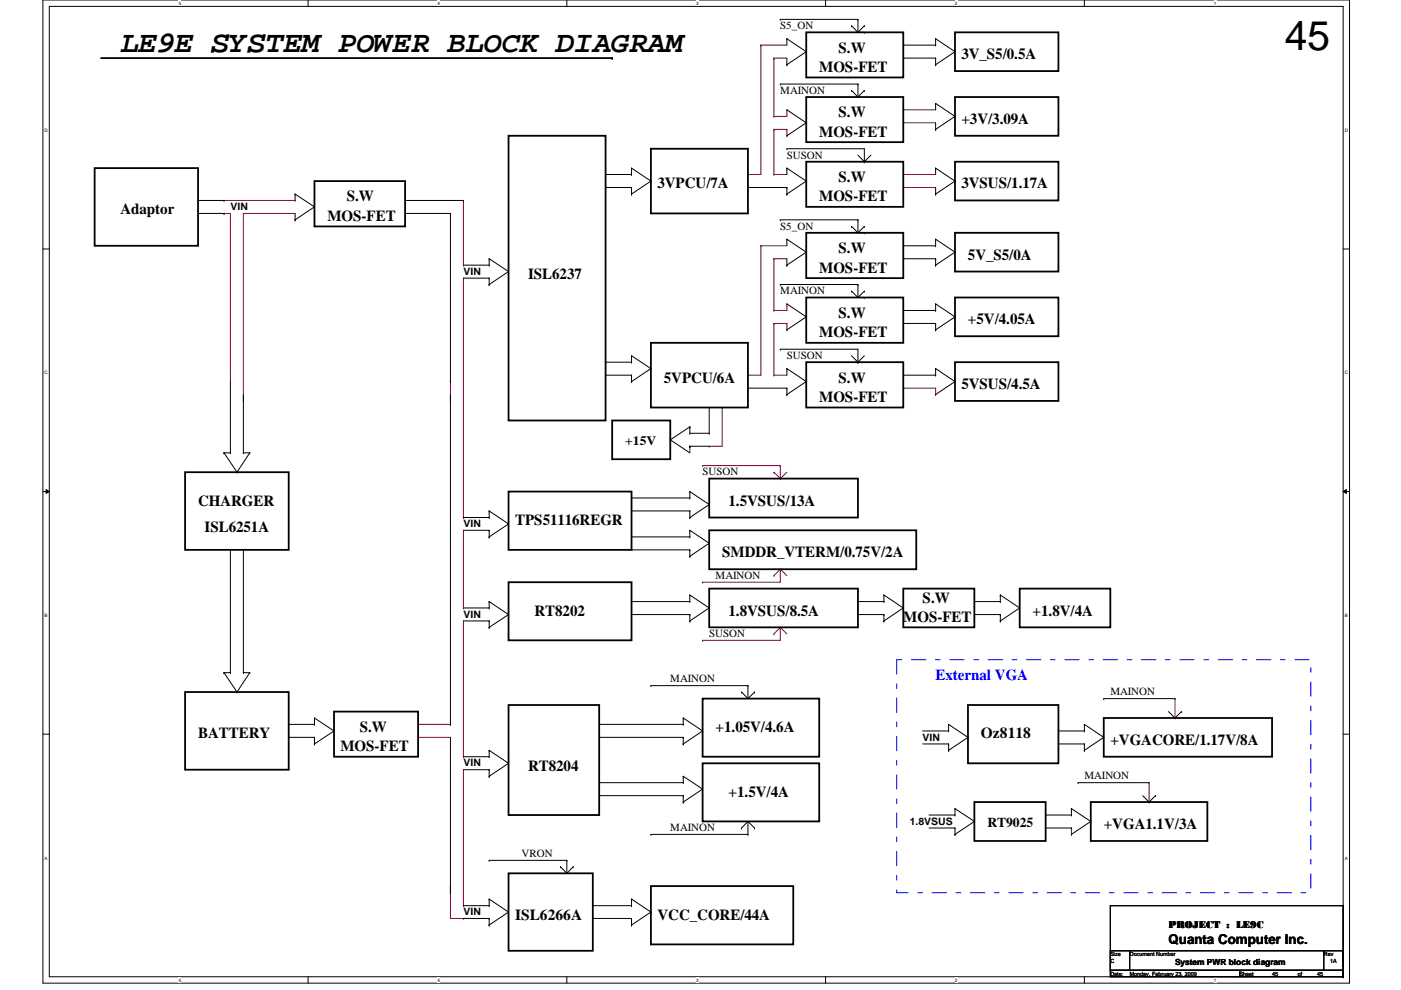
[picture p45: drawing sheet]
<svg xmlns="http://www.w3.org/2000/svg" width="297mm" height="210mm" viewBox="0 0 297 210" stroke-linecap="round" stroke-linejoin="round" font-family="sans-serif">
<defs><g id="words">
<text font-size="8.8" x="272.4" y="10.5">45</text>
<text font-size="6.4" x="25.5" y="10.9">LE9E SYSTEM POWER BLOCK DIAGRAM</text>
<g font-size="3.3">
<text x="177.8" y="11.2">S.W</text>
<text x="173.7" y="15.3">MOS-FET</text>
<text x="203.8" y="12.5">3V_S5/0.5A</text>
<text x="173.7" y="29">MOS-FET</text>
<text x="177.8" y="24.9">S.W</text>
<text x="203.8" y="26.2">+3V/3.09A</text>
<text x="139.4" y="40">3VPCU/7A</text>
<text x="177.8" y="38.6">S.W</text>
<text x="203.8" y="40">3VSUS/1.17A</text>
<text x="25.5" y="45.5">Adaptor</text>
<text x="69.4" y="46.8">MOS-FET</text>
<text x="73.5" y="42.7">S.W</text>
<text x="173.7" y="42.7">MOS-FET</text>
<text x="177.8" y="53.7">S.W</text>
<text x="112" y="59.2">ISL6237</text>
<text x="173.7" y="57.8">MOS-FET</text>
<text x="205.2" y="55.1">5V_S5/0A</text>
<text x="173.7" y="71.5">MOS-FET</text>
<text x="177.8" y="67.4">S.W</text>
<text x="205.2" y="68.8">+5V/4.05A</text>
<text x="140.8" y="81.1">5VPCU/6A</text>
<text x="177.8" y="81.1">S.W</text>
<text x="203.8" y="82.5">5VSUS/4.5A</text>
<text x="173.7" y="85.3">MOS-FET</text>
<text x="42" y="107.2">CHARGER</text>
<text x="154.5" y="107.2">1.5VSUS/13A</text>
<text x="43.4" y="112.7">ISL6251A</text>
<text x="109.2" y="111.3">TPS51116REGR</text>
<text x="153.1" y="118.2">SMDDR_VTERM/0.75V/2A</text>
<text x="113.3" y="130.5">RT8202</text>
<text x="154.5" y="130.5">1.8VSUS/8.5A</text>
<text x="191.5" y="131.9">MOS-FET</text>
<text x="195.6" y="127.8">S.W</text>
<text x="218.9" y="130.5">+1.8V/4A</text>
<text x="76.3" y="155.2">S.W</text>
<text x="151.7" y="155.2">+1.05V/4.6A</text>
<text x="42" y="156.5">BATTERY</text>
<text x="72.2" y="159.3">MOS-FET</text>
<text x="208" y="156.5">Oz8118</text>
<text x="235.4" y="157.9">+VGACORE/1.17V/8A</text>
<text x="112" y="163.4">RT8204</text>
<text x="154.5" y="168.9">+1.5V/4A</text>
<text x="234" y="175.8">+VGA1.1V/3A</text>
<text x="109.2" y="195">ISL6266A</text>
<text x="139.4" y="195">VCC_CORE/44A</text>
</g>
<text font-size="3.3" fill="#00f" x="198.4" y="144.2">External VGA</text>
<g font-size="2.9">
<text x="209.3" y="175.4">RT9025</text>
<text x="247.7" y="200.2">Quanta Computer Inc.</text>
</g>
<text font-size="2.7" x="132.5" y="94.4">+15V</text>
<g font-size="2.3">
<text x="165.4" y="6.2">S5_ON</text>
<text x="165.4" y="19.9">MAINON</text>
<text x="166.8" y="33.6">SUSON</text>
<text x="165.4" y="48.7">S5_ON</text>
<text x="165.4" y="62.4">MAINON</text>
<text x="166.8" y="76.1">SUSON</text>
<text x="149" y="100.8">SUSON</text>
<text x="151.7" y="122.8">MAINON</text>
<text x="150.4" y="135.1">SUSON</text>
<text x="142.1" y="144.7">MAINON</text>
<text x="235.4" y="147.4">MAINON</text>
<text x="229.9" y="165.3">MAINON</text>
<text x="142.1" y="176.2">MAINON</text>
<text x="110.6" y="181.7">VRON</text>
</g>
<g font-size="2.2">
<text x="48.8" y="44.5">VIN</text>
<text x="98.3" y="58.3">VIN</text>
<text x="98.3" y="111.8">VIN</text>
<text x="98.3" y="130.9">VIN</text>
<text x="195.6" y="157">VIN</text>
<text x="98.3" y="162.5">VIN</text>
<text x="192.9" y="174.8">1.8VSUS</text>
<text x="98.3" y="194.1">VIN</text>
<text x="247.7" y="196.7">PROJECT : LE9C</text>
</g>
<text font-size="1.8" x="249.1" y="204.6">System PWR block diagram</text>
<g font-size="1.2">
<text x="235.4" y="202.7">Size</text>
<text x="239.5" y="202.7">Document Number</text>
<text x="280.7" y="202.7">Rev</text>
<text x="235.4" y="206.9">Date:</text>
<text x="235.4" y="204.1">C</text>
<text x="239.5" y="206.9">Monday, February 23, 2009</text>
<text x="262.8" y="206.9">Sheet</text>
<text x="269.7" y="206.9">45</text>
<text x="275.2" y="206.9">of</text>
<text x="279.3" y="206.9">45</text>
<text x="282" y="204.1">1A</text>
</g>
<g font-size="1">
<text x="37.9" y="1">5</text>
<text x="92.7" y="1">4</text>
<text x="147.6" y="1">3</text>
<text x="202.5" y="1">2</text>
<text x="257.3" y="1">1</text>
<text x="9.4" y="27.9">D</text>
<text x="285.1" y="27.9">D</text>
<text x="9.4" y="79.4">C</text>
<text x="285.1" y="79.4">C</text>
<text x="9.4" y="130.8">B</text>
<text x="285.1" y="130.8">B</text>
<text x="9.4" y="182.2">A</text>
<text x="285.1" y="182.2">A</text>
<text x="37.9" y="208.1">5</text>
<text x="92.7" y="208.1">4</text>
<text x="147.6" y="208.1">3</text>
<text x="202.5" y="208.1">2</text>
<text x="257.3" y="208.1">1</text>
</g>
</g></defs>
<path d="M9.1 0h277v208.4h-277zM10.5 1.4h274.3v205.7h-274.3z" fill="none" stroke="#000" stroke-width=".21"/>
<g fill="#fff">
<path d="M37.9 .1h.5v1.1h-.5z"/>
<path d="M37.9 207.2h.5v1.1h-.5z"/>
</g>
<path d="M65.3 0v1.4M65.3 207.1v1.3" fill="none" stroke="#000" stroke-width=".21"/>
<g fill="#fff">
<path d="M92.7 .1h.6v1.1h-.6z"/>
<path d="M92.7 207.2h.6v1.1h-.6z"/>
</g>
<path d="M120.2 0v1.4M120.2 207.1v1.3" fill="none" stroke="#000" stroke-width=".21"/>
<g fill="#fff">
<path d="M147.6 .1h.6v1.1h-.6z"/>
<path d="M147.6 207.2h.6v1.1h-.6z"/>
</g>
<path d="M175 0v1.4M175 207.1v1.3" fill="none" stroke="#000" stroke-width=".21"/>
<g fill="#fff">
<path d="M202.5 .1h.5v1.1h-.5z"/>
<path d="M202.5 207.2h.5v1.1h-.5z"/>
</g>
<path d="M229.9 0v1.4M229.9 207.1v1.3" fill="none" stroke="#000" stroke-width=".21"/>
<g fill="#fff">
<path d="M257.3 .1h.6v1.1h-.6z"/>
<path d="M257.3 207.2h.6v1.1h-.6z"/>
<path d="M9.4 27.1h.8v1.1h-.8z"/>
<path d="M285.1 27.1h.7v1.1h-.7z"/>
<path d="M9.4 78.5h.8v1.1h-.8z"/>
<path d="M285.1 78.5h.7v1.1h-.7z"/>
</g>
<path d="M9.1 52.8h1.4M284.8 52.8h1.3" fill="none" stroke="#000" stroke-width=".21"/>
<g fill="#fff">
<path d="M9.4 129.9h.7v1.1h-.7z"/>
<path d="M285.1 129.9h.6v1.1h-.6z"/>
</g>
<path d="M9.1 104.2h1.4M9.8 103.8l.7 .4-.7 .4zM284.8 104.2l.7-.4v.8zM284.8 104.2h1.3" fill="none" stroke="#000" stroke-width=".21"/>
<path d="M9.8 103.8l.7 .4-.7 .4zM284.8 104.2l.7-.4v.8z" fill="#000"/>
<g fill="#fff">
<path d="M9.4 181.4h.7v1.1h-.7z"/>
<path d="M285.1 181.4h.6v1.1h-.6z"/>
</g>
<g fill="none" stroke="#000" stroke-width=".21">
<path d="M165.4 17.8h.1M165.4 4.1h.1M165.4 17.8h16.5M165.4 4.1h16.5M166.8 13.7h.1M166.8 8.2h.1M166.8 8.2v1.4M166.8 12.3v1.4M166.8 8.2l4.1 2.8M170.9 11h.1M170.9 11l-4.1 2.7M180.5 19.2h.1"/>
<path d="M180.5 5.5h.1M180.5 19.2l1.4 1.4M180.5 5.5l1.4 1.4M181.9 17.8h.1M181.9 4.1h.1M181.9 4.1v2.8M181.9 17.8v2.8M181.9 6.9h1.4M183.3 19.2h.1M183.3 6.9h.1M183.3 5.5h.1M183.3 19.2l-1.4 1.4"/>
<path d="M183.3 5.5l-1.4 1.4M191.5 9.6h6.9M191.5 12.3h6.9M198.4 13.7h.1M198.4 9.6h.1M198.4 8.2h.1M198.4 12.3h.1M198.4 8.2v1.4M198.4 12.3v1.4M198.4 8.2l4.1 2.8M202.5 11h.1M202.5 11l-4.1 2.7"/>
<path d="M128.4 37h5.5M128.4 39.8h5.5M133.9 37h.1M133.9 39.8h.1M133.9 35.6h.1M133.9 35.6v1.4M133.9 39.8v1.3M133.9 35.6l4.1 2.8M138 38.4h.1M138 38.4l-4.1 2.7M158.6 39.8h8.2M166.8 31.5h.1"/>
<path d="M166.8 39.8h.1M166.8 35.6h.1M166.8 28.8h.1M166.8 35.6v1.4M166.8 39.8v1.3M166.8 31.5h16.5v2.8M166.8 35.6l4.1 2.8M166.8 23.3l4.1 2.7M170.9 38.4h.1M170.9 26h.1M170.9 38.4l-4.1 2.7M170.9 26l-4.1 2.8"/>
<path d="M181.9 32.9l1.4 1.4M183.3 34.3h.1M184.7 32.9l-1.4 1.4M198.4 27.4h.1M198.4 35.6h.1M198.4 21.9h.1M198.4 21.9v1.4M198.4 26v1.4M198.4 35.6v1.4M198.4 39.8v1.3M198.4 35.6l4.1 2.8M198.4 21.9l4.1 2.8"/>
<path d="M202.5 38.4h.1M202.5 24.7h.1M202.5 24.7l-4.1 2.7M202.5 38.4l-4.1 2.7M42 42.5h5.5M42 45.3h5.5M47.5 42.5h.1M47.5 45.3h.1M62.6 46.6h.1M62.6 41.1h.1M62.6 41.1l4.1 2.8M62.6 41.1v1.4"/>
<path d="M62.6 45.3v1.3M66.7 43.9h.1M66.7 43.9l-4.1 2.7M85.9 42.5h12.4M85.9 45.3h9.6M95.5 45.3h.1M95.5 45.3v35.6M98.3 42.5h.1M98.3 56.2h5.4M98.3 59h5.4M103.7 56.2h.1M103.7 59h.1"/>
<path d="M103.7 54.9h.1M103.7 54.9v1.3M103.7 59v1.3M103.7 54.9l4.1 2.7M107.8 57.6h.1M107.8 57.6l-4.1 2.7M133.9 41.1h.1M165.4 46.6h.1M165.4 46.6h16.5M166.8 41.1h.1M166.8 56.2h.1M166.8 50.7h.1"/>
<path d="M166.8 50.7v1.4M166.8 54.9v1.3M166.8 50.7l4.1 2.8M170.9 53.5h.1M170.9 53.5l-4.1 2.7M180.5 48h.1M180.5 48l1.4 1.4M181.9 46.6h.1M181.9 46.6v2.8M181.9 49.4h1.4M183.3 49.4h.1M183.3 48h.1"/>
<path d="M183.3 48l-1.4 1.4M191.5 52.1h6.9M191.5 54.9h6.9M198.4 41.1h.1M198.4 56.2h.1M198.4 52.1h.1M198.4 50.7h.1M198.4 54.9h.1M198.4 50.7v1.4M198.4 54.9v1.3M198.4 50.7l4.1 2.8M202.5 53.5h.1"/>
<path d="M202.5 53.5l-4.1 2.7M103.7 60.3h.1M128.4 76.8h5.5M128.4 79.5h5.5M133.9 75.4h.1M133.9 76.8h.1M133.9 79.5h.1M133.9 75.4l4.1 2.7M133.9 75.4v1.4M133.9 79.5v1.4M138 78.1h.1M138 78.1l-4.1 2.8"/>
<path d="M165.4 74h.1M165.4 60.3h.1M165.4 74h16.5v2.8M165.4 60.3h16.5M166.8 78.1h.1M166.8 69.9h.1M166.8 64.4l4.1 2.8M166.8 78.1v1.4M166.8 78.1l4.1 2.8M170.9 67.2h.1M170.9 67.2l-4.1 2.7M180.5 61.7h.1"/>
<path d="M180.5 75.4l1.4 1.4M180.5 61.7l1.4 1.4M181.9 76.8h.1M181.9 60.3h.1M181.9 60.3v2.8M181.9 63.1h1.4M183.3 63.1h.1M183.3 61.7h.1M183.3 75.4l-1.4 1.4M183.3 61.7l-1.4 1.4M191.5 79.5h6.9M191.5 65.8h6.9"/>
<path d="M191.5 68.6h6.9M198.4 69.9h.1M198.4 79.5h.1M198.4 65.8h.1M198.4 64.4h.1M198.4 78.1h.1M198.4 68.6h.1M198.4 64.4l4.1 2.8M198.4 64.4v1.4M198.4 68.6v1.3M198.4 78.1v1.4M198.4 78.1l4.1 2.8"/>
<path d="M202.5 67.2h.1M202.5 67.2l-4.1 2.7M47.5 96h.1M47.5 96l2.7 4.1M47.5 96h1.3M48.8 96h.1M48.8 80.9v15.1M51.6 96h.1M51.6 83.7v12.3M51.6 96h1.4M53 96h.1M53 96l-2.8 4.1"/>
<path d="M95.5 80.9h.1M95.5 83.7v69.9M133.9 80.9h.1M142.1 93.3h.1M142.1 93.3l4.2 2.7M146.3 94.6h.1M146.3 90.5h.1M146.3 91.9h.1M146.3 94.6h4.1M146.3 90.5l-4.2 2.8M146.3 91.9h4.1M146.3 90.5v1.4"/>
<path d="M150.4 91.9h.1M150.4 86.4v5.5M158.6 82.3h8.2M166.8 83.7h.1M166.8 82.3h.1M166.8 82.3v1.4M170.9 80.9h.1M170.9 80.9l-4.1 2.8M198.4 83.7h.1M202.5 80.9h.1M202.5 80.9l-4.1 2.8M48.8 116.6v26"/>
<path d="M50.2 100.1h.1M51.6 116.6v26M98.3 112.4h5.4M98.3 109.7h5.4M103.7 113.8h.1M103.7 112.4h.1M103.7 108.3h.1M103.7 109.7h.1M103.7 108.3v1.4M103.7 112.4v1.4M103.7 108.3l4.1 2.8M107.8 111.1h.1"/>
<path d="M107.8 111.1l-4.1 2.7M133.9 108.3h12.4M133.9 105.6h12.4M133.9 113.8h12.4M133.9 116.6h12.4M146.3 109.7h.1M146.3 117.9h.1M146.3 108.3h.1M146.3 105.6h.1M146.3 112.4h.1M146.3 113.8h.1M146.3 116.6h.1"/>
<path d="M146.3 104.2h.1M146.3 104.2v1.4M146.3 108.3v1.4M146.3 112.4v1.4M146.3 116.6v1.3M146.3 112.4l4.1 2.8M146.3 104.2l4.1 2.8M150.4 115.2h.1M150.4 107h.1M150.4 115.2l-4.1 2.7M150.4 107l-4.1 2.7M98.3 128.9h5.4"/>
<path d="M98.3 131.7h5.4M103.7 128.9h.1M103.7 127.6h.1M103.7 133h.1M103.7 131.7h.1M103.7 127.6v1.3M103.7 131.7v1.3M103.7 127.6l4.1 2.7M107.8 130.3h.1M107.8 130.3l-4.1 2.7M133.9 127.6h12.4M133.9 130.3h12.4"/>
<path d="M146.3 131.7h.1M146.3 127.6h.1M146.3 130.3h.1M146.3 126.2h.1M146.3 126.2v1.4M146.3 130.3v1.4M146.3 126.2l4.1 2.7M150.4 128.9h.1M150.4 128.9l-4.1 2.8M181.9 127.6h5.5M181.9 130.3h5.5M187.4 131.7h.1"/>
<path d="M187.4 127.6h.1M187.4 126.2h.1M187.4 130.3h.1M187.4 126.2l4.1 2.7M187.4 126.2v1.4M187.4 130.3v1.4M191.5 128.9h.1M191.5 128.9l-4.1 2.8M206.6 127.6h5.5M206.6 130.3h5.5M212.1 127.6h.1M212.1 131.7h.1"/>
<path d="M212.1 130.3h.1M212.1 126.2h.1M212.1 126.2l4.1 2.7M212.1 126.2v1.4M212.1 130.3v1.4M216.2 128.9h.1M216.2 128.9l-4.1 2.8M9.1 155.7h1.4M47.5 142.6h.1M47.5 142.6h1.3M47.5 142.6l2.7 4.1M48.8 142.6h.1"/>
<path d="M50.2 146.7h.1M51.6 142.6h.1M51.6 142.6h1.4M53 142.6h.1M53 142.6l-2.8 4.1M61.2 153.6h5.5M61.2 156.3h5.5M66.7 153.6h.1M66.7 152.2h.1M66.7 156.3h.1M66.7 157.7h.1M66.7 152.2l4.1 2.8"/>
<path d="M66.7 152.2v1.4M66.7 156.3v1.4M70.8 155h.1M70.8 155l-4.1 2.7M95.5 153.6h.1M95.5 156.3v33M103.7 159.1h.1M103.7 159.1v1.3M103.7 159.1l4.1 2.7M127 153.6h17.9M127 156.3h17.9M138 145.4h.1"/>
<path d="M138 145.4h20.6M144.9 157.7h.1M144.9 152.2h.1M144.9 153.6h.1M144.9 156.3h.1M144.9 152.2l4.1 2.8M144.9 152.2v1.4M144.9 156.3v1.4M149 155h.1M149 155l-4.1 2.7M157.2 146.7h.1M157.2 146.7l1.4 1.4"/>
<path d="M158.6 145.4h.1M158.6 145.4v2.7M160 146.7h.1M160 146.7l-1.4 1.4M195.6 157.7h5.5M195.6 155h5.5M201.1 155h.1M201.1 153.6h.1M201.1 159.1h.1M201.1 157.7h.1M201.1 153.6l4.1 2.7M201.1 153.6v1.4"/>
<path d="M201.1 157.7v1.4M205.2 156.3h.1M205.2 156.3l-4.1 2.8M224.4 157.7h5.5M224.4 155h5.5M229.9 157.7h.1M229.9 153.6h.1M229.9 159.1h.1M229.9 155h.1M229.9 153.6v1.4M229.9 157.7v1.4M229.9 153.6l4.1 2.7"/>
<path d="M234 156.3h.1M234 148.1h.1M234 156.3l-4.1 2.8M234 148.1h15.1M247.7 150.9l1.4 1.3M249.1 152.2h.1M250.5 150.9h.1M250.5 150.9l-1.4 1.3M284.8 155.7h1.3M98.3 160.4h5.4M98.3 163.2h5.4M103.7 164.6h.1"/>
<path d="M103.7 160.4h.1M103.7 163.2h.1M103.7 163.2v1.4M107.8 161.8h.1M107.8 161.8l-4.1 2.8M127 168.7h17.9M127 165.9h17.9M138 176.9h.1M138 176.9h20.6M144.9 168.7h.1M144.9 170.1h.1M144.9 164.6h.1"/>
<path d="M144.9 165.9h.1M144.9 164.6v1.3M144.9 168.7v1.4M144.9 164.6l4.1 2.7M149 167.3h.1M149 167.3l-4.1 2.8M157.2 175.6h.1M158.6 176.9h.1M158.6 174.2v2.7M158.6 174.2l-1.4 1.4M158.6 174.2l1.4 1.4M160 175.6h.1"/>
<path d="M197 172.8h5.5M197 175.6h5.5M202.5 171.4h.1M202.5 172.8h.1M202.5 175.6h.1M202.5 176.9h.1M202.5 171.4v1.4M202.5 175.6v1.3M202.5 171.4l4.1 2.8M206.6 174.2h.1M206.6 174.2l-4.1 2.7M221.7 172.8h5.5"/>
<path d="M221.7 175.6h5.5M227.2 175.6h.1M227.2 171.4h.1M227.2 176.9h.1M227.2 172.8h.1M227.2 171.4v1.4M227.2 171.4l4.1 2.8M228.6 165.9h.1M228.6 165.9h15M231.3 174.2h.1M231.3 174.2l-4.1 2.7M242.3 168.7l1.3 1.4"/>
<path d="M243.6 170.1h.1M245 168.7h.1M245 168.7l-1.4 1.4M95.5 189.3h.1M98.3 194.7h5.4M98.3 192h5.4M103.7 182.4h.1M103.7 196.1h.1M103.7 190.6h.1M103.7 192h.1M103.7 194.7h.1M103.7 182.4h16.5"/>
<path d="M103.7 190.6v1.4M103.7 194.7v1.4M103.7 190.6l4.1 2.8M107.8 193.4h.1M107.8 193.4l-4.1 2.7M118.8 183.8h.1M118.8 183.8l1.4 1.4M120.2 182.4h.1M120.2 182.4v2.8M121.5 183.8h.1M121.5 183.8l-1.3 1.4M125.7 194.7h8.2"/>
<path d="M125.7 192h8.2M133.9 194.7h.1M133.9 190.6h.1M133.9 196.1h.1M133.9 192h.1M133.9 190.6v1.4M133.9 194.7v1.4M133.9 190.6l4.1 2.8M138 193.4h.1M138 193.4l-4.1 2.7M235.4 192h49.4v13.7h-49.4zM235.4 205.7h49.4v1.4h-49.4z"/>
<path d="M235.4 201.6h49.4v4.1h-49.4zM239.5 201.6h.1M239.5 201.6v4.1M262.8 205.7h.1M262.8 205.7v1.4M280.7 201.6h.1M280.7 201.6v4.1M284.8 207.1h.1M284.8 205.7v1.4"/>
</g>
<g fill="none" stroke="#800040" stroke-width=".21">
<path d="M161.3 9.6h.1M161.3 9.6v27.4h-2.7M161.3 9.6h5.5M164.1 12.3h.1M164.1 12.3h2.7M164.1 12.3v12.4M158.6 37h.1M164.1 37h.1M164.1 24.7h.1M164.1 27.4h.1M164.1 37h2.7M164.1 27.4h2.7"/>
<path d="M164.1 27.4v9.6M166.8 23.3h.1M166.8 27.4h.1M166.8 23.3v1.4h-2.7M166.8 27.4v1.4M191.5 23.3h.1M191.5 26h.1M191.5 37h.1M191.5 39.8h.1M191.5 37h6.9M191.5 23.3h6.9M191.5 26h6.9"/>
<path d="M191.5 39.8h6.9M47.5 45.3h.1M47.5 45.3h1.3M47.5 42.5h15.1M48.8 45.3h.1M48.8 45.3v35.6M51.6 45.3h.1M51.6 45.3h11M51.6 45.3v39.7M62.6 42.5h.1M98.3 56.2h.1M98.3 42.5v13.7"/>
<path d="M98.3 59v50.7M161.3 52.1h.1M161.3 52.1h5.5M161.3 52.1v27.4h-2.7M164.1 54.9h.1M164.1 54.9h2.7M164.1 54.9v10.9M158.6 79.5h.1M164.1 79.5h.1M164.1 65.8h.1M164.1 68.6h.1M164.1 79.5h2.7"/>
<path d="M164.1 68.6v10.9M164.1 68.6h2.7M166.8 64.4h.1M166.8 68.6h.1M166.8 64.4v1.4h-2.7M166.8 68.6v1.3M51.6 85h.1M95.5 85h.1M95.5 80.9v4.1M146.3 94.6h.1M146.3 94.6v1.4M149 98.7h.1"/>
<path d="M149 98.7h16.4M150.4 94.6h.1M153.1 86.4h.1M153.1 86.4v8.2h-2.7M165.4 98.7h.1M165.4 98.7v2.8M191.5 82.3h.1M191.5 82.3h6.9M198.4 82.3h.1M198.4 82.3v1.4M98.3 109.7h.1M98.3 112.4v16.5"/>
<path d="M164.1 100.1h.1M164.1 100.1l1.3 1.4M165.4 101.5h.1M166.8 100.1l-1.4 1.4M98.3 128.9h.1M98.3 131.7v28.7M149 123.4h.1M149 135.8h.1M164.1 122h.1M164.1 134.4h.1M165.4 120.7h.1M165.4 133h.1"/>
<path d="M165.4 120.7v2.7h-16.4M165.4 133v2.8h-16.4M165.4 120.7l-1.3 1.3M165.4 120.7l1.4 1.3M165.4 133l1.4 1.4M165.4 133l-1.3 1.4M88.6 156.3h.1M88.6 153.6h6.9M88.6 156.3h6.9M95.5 153.6h.1M249.1 148.1h.1M249.1 148.1v4.1"/>
<path d="M98.3 160.4h.1M98.3 163.2v28.8M227.2 175.6h.1M227.2 175.6v1.3M243.6 165.9h.1M243.6 165.9v4.2M95.5 187.9h.1M95.5 187.9v6.8h2.8M98.3 192h.1M98.3 194.7h.1"/>
</g>
<g fill="none" stroke="#000" stroke-width=".38">
<path d="M21.4 12.3h108.4M170.9 6.9h20.6v9.5h-20.6zM202.5 6.9h21.9v8.2h-21.9zM20.1 35.6h21.9v16.5h-21.9zM66.7 38.4h19.2v9.6h-19.2zM107.8 28.8h20.6v60.4h-20.6zM138 31.5h20.6v13.8h-20.6zM170.9 20.6h20.6v9.5h-20.6zM170.9 34.3h20.6v9.6h-20.6zM202.5 20.6h21.9v8.2h-21.9zM202.5 34.3h21.9v8.2h-21.9zM170.9 49.4h20.6v9.6h-20.6z"/>
<path d="M202.5 49.4h21.9v8.2h-21.9zM138 72.7h20.6v13.7h-20.6zM170.9 63.1h20.6v9.6h-20.6zM170.9 76.8h20.6v9.6h-20.6zM202.5 63.1h21.9v8.2h-21.9zM202.5 76.8h21.9v8.2h-21.9zM129.8 89.2h12.3v8.2h-12.3zM39.2 100.1h22v16.5h-22zM107.8 104.2h26.1v12.4h-26.1zM150.4 101.5h31.5v8.2h-31.5zM150.4 112.4h43.9v8.3h-43.9zM107.8 123.4h26.1v12.4h-26.1z"/>
<path d="M150.4 124.8h31.5v8.2h-31.5zM191.5 124.8h15.1v8.2h-15.1zM216.2 124.8h19.2v8.2h-19.2zM39.2 146.7h22v16.5h-22zM70.8 150.9h17.8v9.5h-17.8zM107.8 149.5h19.2v23.3h-19.2zM149 148.1h24.7v12.3h-24.7zM205.2 149.5h19.2v12.3h-19.2zM234 152.2h35.7v8.2h-35.7zM149 161.8h24.7v12.4h-24.7zM206.6 170.1h15.1v8.2h-15.1zM231.3 170.1h24.7v8.2h-24.7z"/>
<path d="M107.8 185.2h17.9v16.4h-17.9zM138 187.9h30.2v12.3h-30.2z"/>
</g>
<circle cx="129.8" cy="12.3" r=".19" fill="#000"/>
<path d="M190.1 139.9h87.8v49.4h-87.8z" fill="none" stroke="#00f" stroke-width=".21" stroke-dasharray="3 2 1 2"/>
<use href="#words"/>
</svg>
